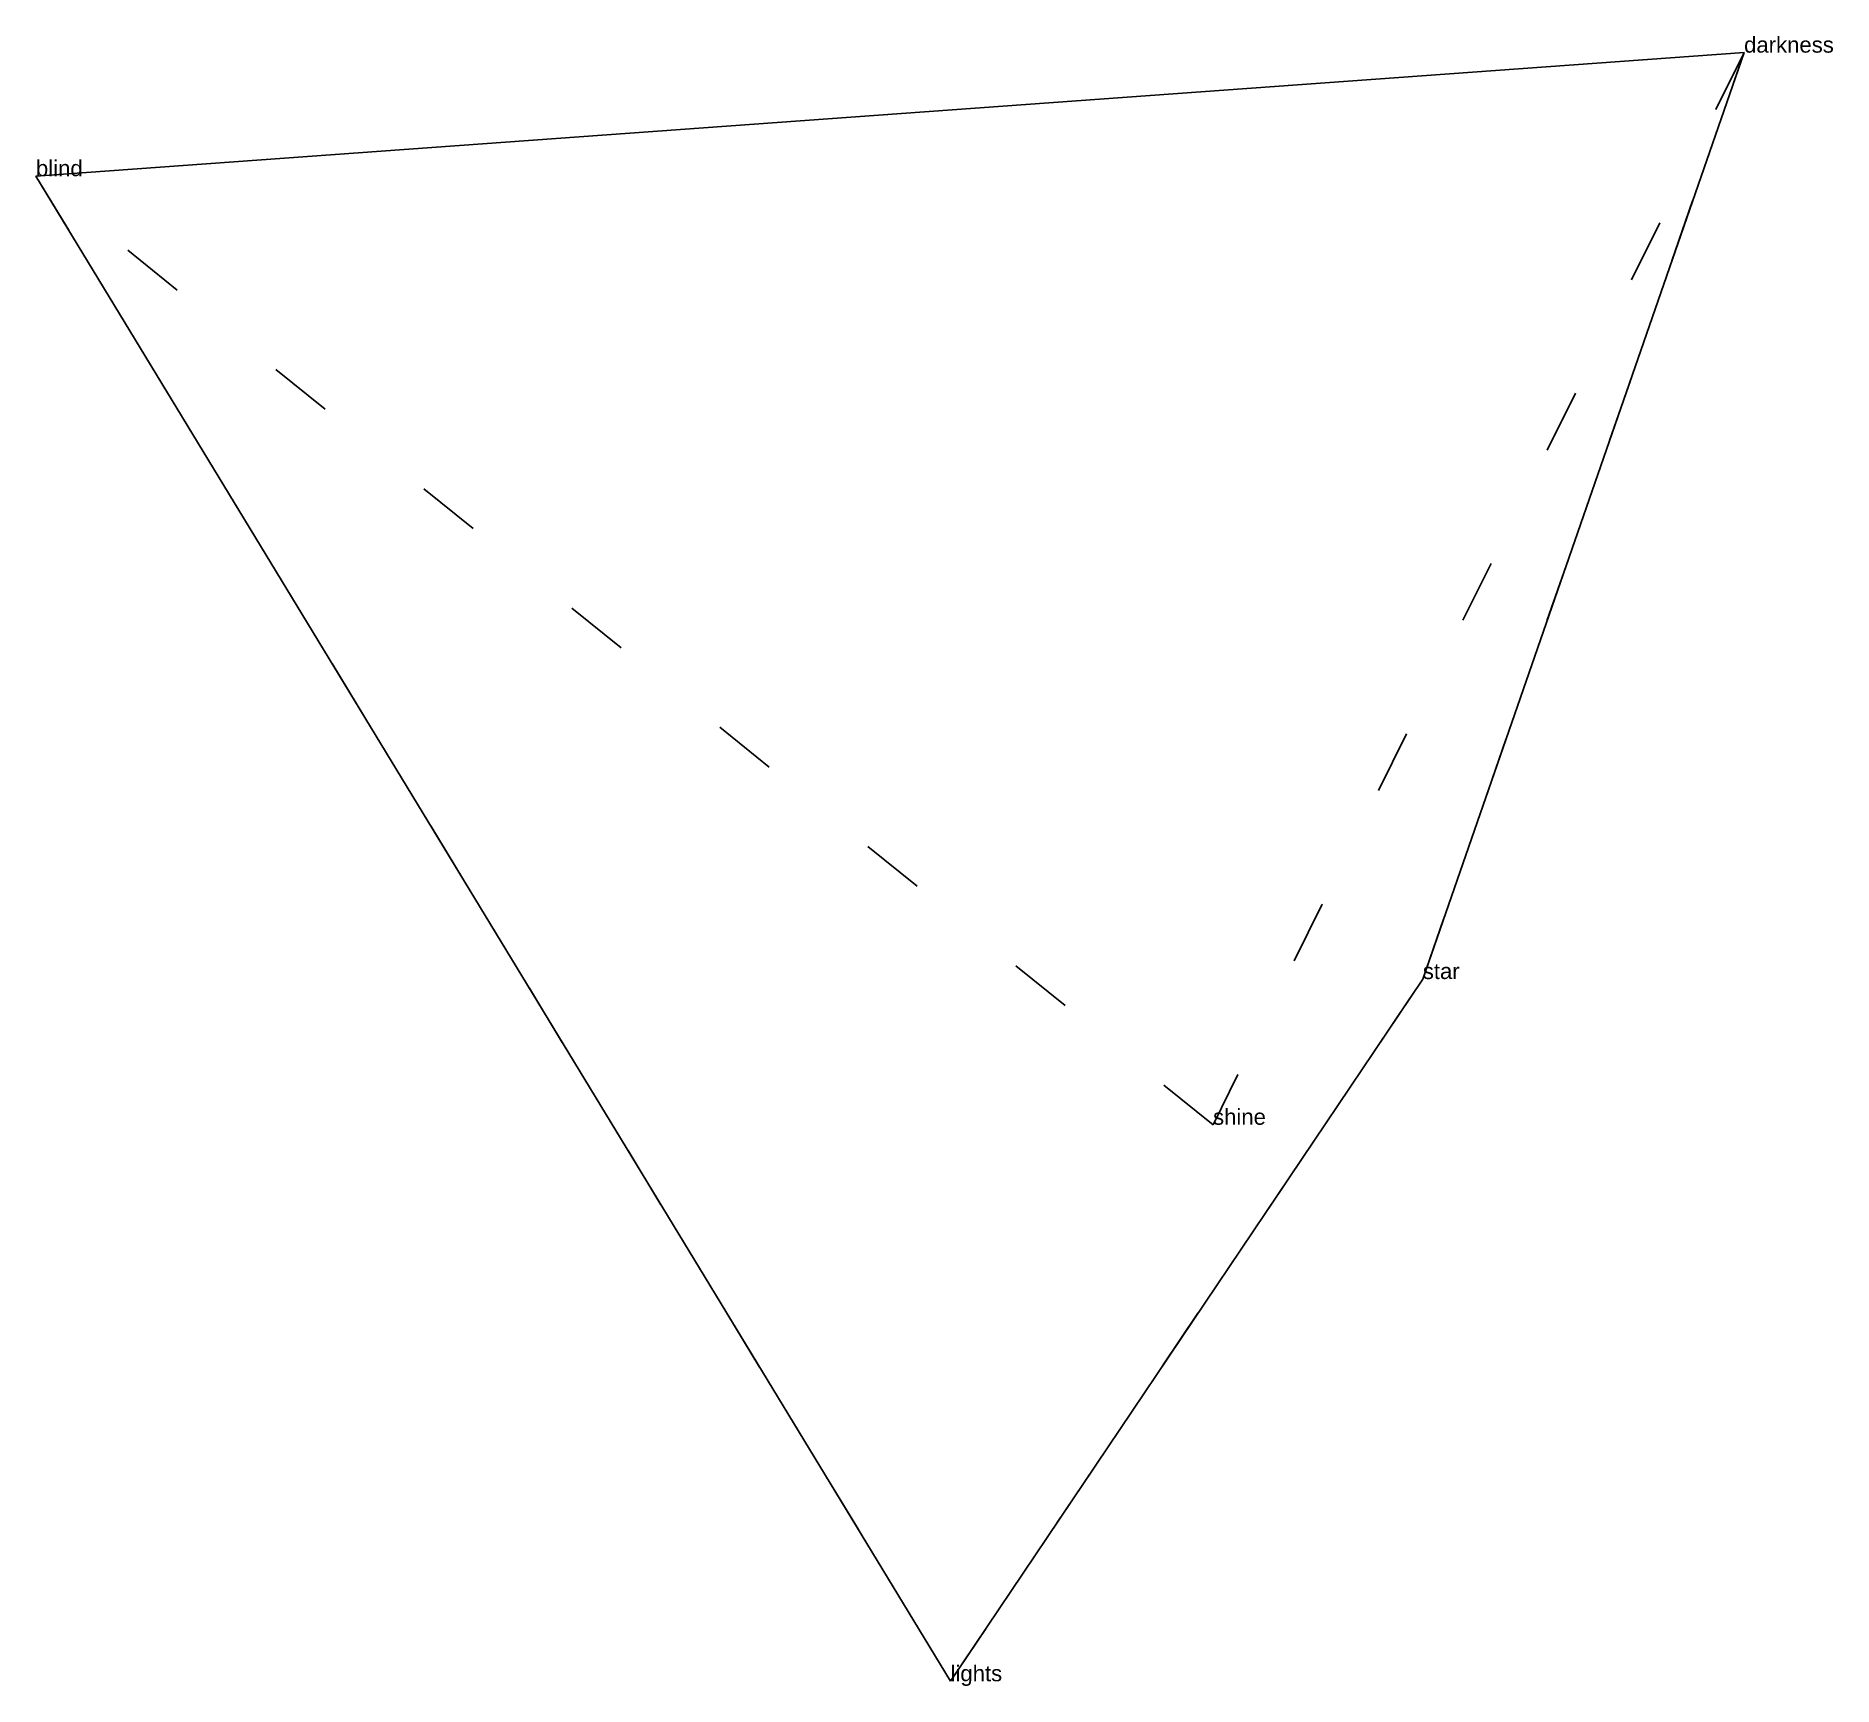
# Model space of a CAD drawing. Extents: x -1.83 to 1, y -0.07 to 2.53.
import ezdxf

# ---------------------------------------------------------------- set-up
doc = ezdxf.new("R2010")
doc.units = 0
doc.linetypes.add('DOT', pattern=[0.2, 0, -0.2])
doc.layers.add('TEXT', color=1, linetype='CONTINUOUS')
doc.styles.get("Standard").update_dxf_attribs({"font": 'arial.ttf'})

msp = doc.modelspace()

# ---------------------------------------------------------------- linework, layer by layer
at = {"layer": 'INTERNAL', "linetype": 'DOT'}
msp.add_polyline3d([(0.8622, 2.505, 0), (0.0239, 0.8126, 0), (-1.8343, 2.31, 0), (-0.3905, -0.0659, 0), (0.355, 1.0426, 0), (0.8622, 2.505, 0)], close=True, dxfattribs=at)
at = {"layer": 'OUTLINE', "linetype": 'CONTINUOUS'}
msp.add_polyline3d([(-0.3905, -0.0659, 0), (-1.8343, 2.31, 0), (0.8622, 2.505, 0), (0.355, 1.0426, 0), (-0.3905, -0.0659, 0)], close=True, dxfattribs=at)

# ---------------------------------------------------------------- texts
at = {"layer": 'TEXT'}
for s, p in [('darkness', (0.8622, 2.505)), ('blind', (-1.8343, 2.31)), ('star', (0.355, 1.0426)), ('shine', (0.0239, 0.8126)), ('lights', (-0.3905, -0.0659))]:
    msp.add_text(s, height=0.025, dxfattribs=at).set_placement(p)

doc.saveas('drawing.dxf')
